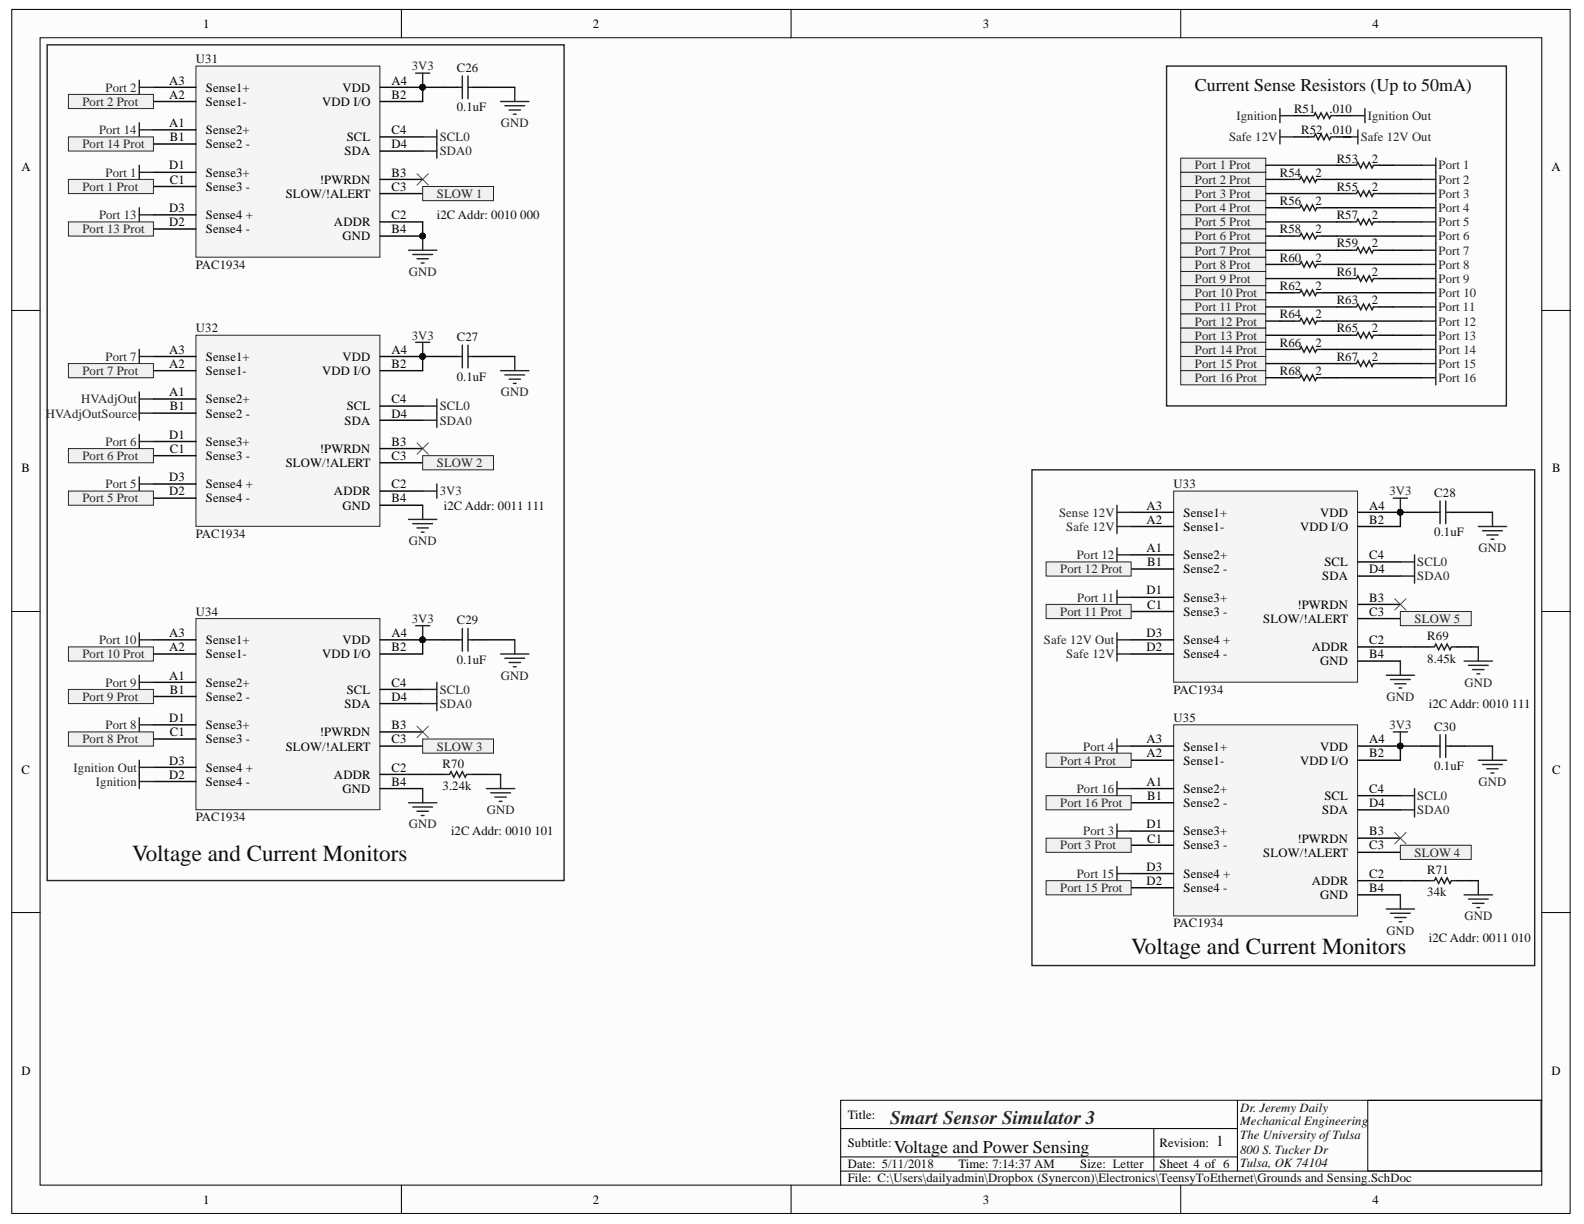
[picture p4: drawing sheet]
<svg xmlns="http://www.w3.org/2000/svg" width="279mm" height="216mm" viewBox="0 0 279 216" stroke-linecap="round" stroke-linejoin="round" font-family="sans-serif">
<defs><g id="words">
<g font-size="4.1" fill="#0e0e0e">
<text x="23.3" y="152">Voltage and Current Monitors</text>
<text x="199.5" y="168.2">Voltage and Current Monitors</text>
</g>
<text font-size="3.4" fill="#262626" x="157" y="198.3">Smart Sensor Simulator 3</text>
<g font-size="3.2" fill="#0e0e0e">
<text x="210.8" y="16">Current Sense Resistors (Up to 50mA)</text>
<text x="157.7" y="203.4">Voltage and Power Sensing</text>
</g>
<text font-size="2.7" fill="#0e0e0e" x="214.5" y="202.2">1</text>
<g font-size="2.2">
<text x="35.9" y="4.9">1</text>
<text x="104.6" y="4.9">2</text>
<text x="173.4" y="4.9">3</text>
<text x="242.1" y="4.9">4</text>
<text x="29.8" y="14.9">A3</text>
<text x="29.8" y="17.4">A2</text>
<text x="36.3" y="16.2">Sense1+</text>
<text x="60.4" y="16.2">VDD</text>
<text x="69.1" y="14.9">A4</text>
<text x="69.1" y="17.4">B2</text>
<text x="29.8" y="22.4">A1</text>
<text x="36.3" y="18.6">Sense1-</text>
<text x="36.3" y="23.7">Sense2+</text>
<text x="56.8" y="18.6">VDD I/O</text>
<text x="69.1" y="23.7">C4</text>
<text x="29.8" y="29.9">D1</text>
<text x="29.9" y="24.9">B1</text>
<text x="36.3" y="26.2">Sense2 -</text>
<text x="60.8" y="27.4">SDA</text>
<text x="61.2" y="24.9">SCL</text>
<text x="69.1" y="26.2">D4</text>
<text x="3.8" y="30.2">A</text>
<text x="29.9" y="32.4">C1</text>
<text x="36.3" y="31.2">Sense3+</text>
<text x="36.3" y="33.7">Sense3 -</text>
<text x="50.4" y="34.9">SLOW/!ALERT</text>
<text x="56.4" y="32.4">!PWRDN</text>
<text x="69.1" y="31.2">B3</text>
<text x="69.1" y="33.7">C3</text>
<text x="273.7" y="30.2">A</text>
<text x="29.8" y="37.4">D3</text>
<text x="29.8" y="39.9">D2</text>
<text x="36.3" y="38.6">Sense4 +</text>
<text x="36.3" y="41.1">Sense4 -</text>
<text x="58.9" y="39.9">ADDR</text>
<text x="69.1" y="38.6">C2</text>
<text x="69.1" y="41.1">B4</text>
<text x="60.4" y="42.4">GND</text>
<text x="29.8" y="62.4">A3</text>
<text x="29.8" y="64.9">A2</text>
<text x="36.3" y="63.6">Sense1+</text>
<text x="60.4" y="63.6">VDD</text>
<text x="69.1" y="62.4">A4</text>
<text x="69.1" y="64.9">B2</text>
<text x="29.8" y="69.9">A1</text>
<text x="36.3" y="66.1">Sense1-</text>
<text x="36.3" y="71.2">Sense2+</text>
<text x="56.8" y="66.1">VDD I/O</text>
<text x="69.1" y="71.2">C4</text>
<text x="29.8" y="77.4">D1</text>
<text x="29.9" y="72.4">B1</text>
<text x="36.3" y="73.7">Sense2 -</text>
<text x="60.8" y="74.9">SDA</text>
<text x="61.2" y="72.4">SCL</text>
<text x="69.1" y="73.7">D4</text>
<text x="3.8" y="83.3">B</text>
<text x="29.9" y="79.9">C1</text>
<text x="36.3" y="78.6">Sense3+</text>
<text x="36.3" y="81.1">Sense3 -</text>
<text x="50.4" y="82.4">SLOW/!ALERT</text>
<text x="56.4" y="79.9">!PWRDN</text>
<text x="69.1" y="78.6">B3</text>
<text x="69.1" y="81.1">C3</text>
<text x="273.8" y="83.3">B</text>
<text x="29.8" y="84.9">D3</text>
<text x="29.8" y="87.4">D2</text>
<text x="36.3" y="86.1">Sense4 +</text>
<text x="36.3" y="88.6">Sense4 -</text>
<text x="58.9" y="87.4">ADDR</text>
<text x="60.4" y="89.9">GND</text>
<text x="69.1" y="86.1">C2</text>
<text x="69.1" y="88.6">B4</text>
<text x="202.2" y="89.9">A3</text>
<text x="241.5" y="89.9">A4</text>
<text x="202.2" y="92.4">A2</text>
<text x="208.8" y="91.1">Sense1+</text>
<text x="208.8" y="93.7">Sense1-</text>
<text x="229.3" y="93.7">VDD I/O</text>
<text x="232.9" y="91.1">VDD</text>
<text x="241.5" y="92.4">B2</text>
<text x="202.2" y="97.4">A1</text>
<text x="202.4" y="99.9">B1</text>
<text x="208.8" y="98.6">Sense2+</text>
<text x="208.8" y="101.1">Sense2 -</text>
<text x="233.6" y="99.9">SCL</text>
<text x="241.5" y="98.6">C4</text>
<text x="241.5" y="101.1">D4</text>
<text x="202.2" y="104.9">D1</text>
<text x="202.4" y="107.4">C1</text>
<text x="208.8" y="106.1">Sense3+</text>
<text x="228.8" y="107.4">!PWRDN</text>
<text x="233.2" y="102.4">SDA</text>
<text x="241.5" y="106.1">B3</text>
<text x="29.8" y="112.4">A3</text>
<text x="36.3" y="113.6">Sense1+</text>
<text x="60.4" y="113.6">VDD</text>
<text x="69.1" y="112.4">A4</text>
<text x="202.2" y="112.4">D3</text>
<text x="208.8" y="108.6">Sense3 -</text>
<text x="208.8" y="113.6">Sense4 +</text>
<text x="222.8" y="109.9">SLOW/!ALERT</text>
<text x="241.5" y="108.6">C3</text>
<text x="241.5" y="113.6">C2</text>
<text x="29.8" y="114.9">A2</text>
<text x="29.8" y="119.9">A1</text>
<text x="36.3" y="116.1">Sense1-</text>
<text x="56.8" y="116.1">VDD I/O</text>
<text x="69.1" y="114.9">B2</text>
<text x="202.2" y="114.9">D2</text>
<text x="208.8" y="116.1">Sense4 -</text>
<text x="231.4" y="114.9">ADDR</text>
<text x="232.9" y="117.4">GND</text>
<text x="241.5" y="116.1">B4</text>
<text x="29.9" y="122.4">B1</text>
<text x="36.3" y="121.1">Sense2+</text>
<text x="36.3" y="123.6">Sense2 -</text>
<text x="60.8" y="124.9">SDA</text>
<text x="61.2" y="122.4">SCL</text>
<text x="69.1" y="121.1">C4</text>
<text x="69.1" y="123.6">D4</text>
<text x="29.8" y="127.3">D1</text>
<text x="29.9" y="129.9">C1</text>
<text x="36.3" y="128.6">Sense3+</text>
<text x="36.3" y="131.1">Sense3 -</text>
<text x="56.4" y="129.9">!PWRDN</text>
<text x="69.1" y="128.6">B3</text>
<text x="69.1" y="131.1">C3</text>
<text x="202.2" y="131.1">A3</text>
<text x="241.5" y="131.1">A4</text>
<text x="3.8" y="136.4">C</text>
<text x="29.8" y="134.9">D3</text>
<text x="29.8" y="137.4">D2</text>
<text x="36.3" y="136.1">Sense4 +</text>
<text x="50.4" y="132.4">SLOW/!ALERT</text>
<text x="58.9" y="137.4">ADDR</text>
<text x="69.1" y="136.1">C2</text>
<text x="202.2" y="133.6">A2</text>
<text x="208.8" y="132.4">Sense1+</text>
<text x="208.8" y="134.9">Sense1-</text>
<text x="229.3" y="134.9">VDD I/O</text>
<text x="232.9" y="132.4">VDD</text>
<text x="241.5" y="133.6">B2</text>
<text x="273.8" y="136.4">C</text>
<text x="36.3" y="138.6">Sense4 -</text>
<text x="60.4" y="139.9">GND</text>
<text x="69.1" y="138.6">B4</text>
<text x="202.2" y="138.6">A1</text>
<text x="202.4" y="141.1">B1</text>
<text x="208.8" y="139.9">Sense2+</text>
<text x="208.8" y="142.4">Sense2 -</text>
<text x="233.2" y="143.6">SDA</text>
<text x="233.6" y="141.1">SCL</text>
<text x="241.5" y="139.9">C4</text>
<text x="241.5" y="142.4">D4</text>
<text x="202.2" y="146.1">D1</text>
<text x="202.4" y="148.6">C1</text>
<text x="208.8" y="147.3">Sense3+</text>
<text x="208.8" y="149.8">Sense3 -</text>
<text x="228.8" y="148.6">!PWRDN</text>
<text x="241.5" y="147.3">B3</text>
<text x="241.5" y="149.8">C3</text>
<text x="202.2" y="153.6">D3</text>
<text x="208.8" y="154.9">Sense4 +</text>
<text x="222.8" y="151.1">SLOW/!ALERT</text>
<text x="241.5" y="154.9">C2</text>
<text x="202.2" y="156.1">D2</text>
<text x="208.8" y="157.4">Sense4 -</text>
<text x="231.4" y="156.1">ADDR</text>
<text x="232.9" y="158.6">GND</text>
<text x="241.5" y="157.4">B4</text>
<text x="3.8" y="189.5">D</text>
<text x="273.7" y="189.5">D</text>
<text x="149.5" y="197.3">Title:</text>
<text x="149.5" y="202.3">Subtitle:</text>
<text x="204.5" y="202.3">Revision:</text>
<text x="149.5" y="206.1">Date: 5/11/2018</text>
<text x="149.5" y="208.6">File: C:\Users\dailyadmin\Dropbox (Synercon)\Electronics\TeensyToEthernet\Grounds and Sensing.SchDoc</text>
<text x="169" y="206.1">Time: 7:14:37 AM</text>
<text x="190.5" y="206.1">Size: Letter</text>
<text x="204.5" y="206.1">Sheet 4 of 6</text>
<text x="35.9" y="212.3">1</text>
<text x="104.6" y="212.3">2</text>
<text x="173.4" y="212.3">3</text>
<text x="242.1" y="212.3">4</text>
</g>
<g font-size="2.2" fill="#0e0e0e">
<text x="34.6" y="11.2">U31</text>
<text x="80.6" y="12.7">C26</text>
<text x="80.6" y="19.7">0.1uF</text>
<text x="228.3" y="19.9">R51</text>
<text x="229.5" y="23.7">R52 .010</text>
<text x="234.5" y="19.9">.010</text>
<text x="235.8" y="28.7">R53</text>
<text x="242" y="28.7">2</text>
<text x="225.8" y="31.2">R54</text>
<text x="232" y="31.2">2</text>
<text x="235.8" y="33.7">R55</text>
<text x="242" y="33.7">2</text>
<text x="77.1" y="38.6">i2C Addr: 0010 000</text>
<text x="225.8" y="36.1">R56</text>
<text x="225.8" y="41.1">R58</text>
<text x="232" y="36.1">2</text>
<text x="232" y="41.1">2</text>
<text x="235.8" y="38.6">R57</text>
<text x="242" y="38.6">2</text>
<text x="34.6" y="47.4">PAC1934</text>
<text x="225.8" y="46.2">R60</text>
<text x="232" y="46.2">2</text>
<text x="235.8" y="43.6">R59</text>
<text x="242" y="43.6">2</text>
<text x="225.8" y="51.2">R62</text>
<text x="232" y="51.2">2</text>
<text x="235.8" y="48.7">R61</text>
<text x="235.8" y="53.7">R63</text>
<text x="242" y="48.7">2</text>
<text x="242" y="53.7">2</text>
<text x="34.6" y="58.6">U32</text>
<text x="225.8" y="56.1">R64</text>
<text x="232" y="56.1">2</text>
<text x="235.8" y="58.6">R65</text>
<text x="242" y="58.6">2</text>
<text x="80.6" y="60.2">C27</text>
<text x="225.8" y="61.1">R66</text>
<text x="232" y="61.1">2</text>
<text x="235.8" y="63.6">R67</text>
<text x="242" y="63.6">2</text>
<text x="80.6" y="67.1">0.1uF</text>
<text x="225.8" y="66.1">R68</text>
<text x="232" y="66.1">2</text>
<text x="78.3" y="89.9">i2C Addr: 0011 111</text>
<text x="207" y="86.1">U33</text>
<text x="253" y="87.6">C28</text>
<text x="34.6" y="94.9">PAC1934</text>
<text x="253" y="94.6">0.1uF</text>
<text x="34.6" y="108.6">U34</text>
<text x="80.6" y="110.1">C29</text>
<text x="251.8" y="112.9">R69</text>
<text x="80.6" y="117.1">0.1uF</text>
<text x="251.8" y="116.9">8.45k</text>
<text x="207" y="122.4">PAC1934</text>
<text x="252" y="124.9">i2C Addr: 0010 111</text>
<text x="207" y="127.3">U35</text>
<text x="253" y="128.9">C30</text>
<text x="78.1" y="135.4">R70</text>
<text x="253" y="135.8">0.1uF</text>
<text x="78.1" y="139.4">3.24k</text>
<text x="34.6" y="144.9">PAC1934</text>
<text x="79.6" y="147.3">i2C Addr: 0010 101</text>
<text x="251.8" y="154.1">R71</text>
<text x="251.8" y="158.1">34k</text>
<text x="207" y="163.6">PAC1934</text>
<text x="252" y="166.1">i2C Addr: 0011 010</text>
<text x="218.8" y="196.1">Dr. Jeremy Daily</text>
<text x="218.8" y="200.9">The University of Tulsa</text>
<text x="218.8" y="198.5">Mechanical Engineering</text>
<text x="218.8" y="203.6">800 S. Tucker Dr</text>
<text x="218.8" y="205.8">Tulsa, OK 74104</text>
</g>
<g font-size="2.2" fill="#262626">
<text x="18.6" y="16.2">Port 2</text>
<text x="72.6" y="12.4">3V3</text>
<text x="14.5" y="18.6">Port 2 Prot</text>
<text x="17.5" y="23.7">Port 14</text>
<text x="88.3" y="22.4">GND</text>
<text x="218.1" y="21.2">Ignition</text>
<text x="241.3" y="21.2">Ignition Out</text>
<text x="14.5" y="26.2">Port 14 Prot</text>
<text x="77.6" y="24.9">SCL0</text>
<text x="77.6" y="27.4">SDA0</text>
<text x="210.8" y="29.9">Port 1 Prot</text>
<text x="216.8" y="24.9">Safe 12V</text>
<text x="240" y="24.9">Safe 12V Out</text>
<text x="253.8" y="29.9">Port 1</text>
<text x="14.5" y="33.7">Port 1 Prot</text>
<text x="18.6" y="31.2">Port 1</text>
<text x="77.1" y="34.9">SLOW 1</text>
<text x="210.8" y="32.4">Port 2 Prot</text>
<text x="210.8" y="34.9">Port 3 Prot</text>
<text x="253.8" y="32.4">Port 2</text>
<text x="253.8" y="34.9">Port 3</text>
<text x="14.5" y="41.1">Port 13 Prot</text>
<text x="17.5" y="38.6">Port 13</text>
<text x="210.8" y="37.4">Port 4 Prot</text>
<text x="210.8" y="39.9">Port 5 Prot</text>
<text x="253.8" y="37.4">Port 4</text>
<text x="253.8" y="39.9">Port 5</text>
<text x="210.8" y="42.4">Port 6 Prot</text>
<text x="210.8" y="44.9">Port 7 Prot</text>
<text x="210.8" y="47.4">Port 8 Prot</text>
<text x="253.8" y="42.4">Port 6</text>
<text x="253.8" y="44.9">Port 7</text>
<text x="253.8" y="47.4">Port 8</text>
<text x="72.1" y="48.7">GND</text>
<text x="210.8" y="49.9">Port 9 Prot</text>
<text x="210.8" y="52.4">Port 10 Prot</text>
<text x="253.8" y="49.9">Port 9</text>
<text x="253.8" y="52.4">Port 10</text>
<text x="72.6" y="59.9">3V3</text>
<text x="210.8" y="54.9">Port 11 Prot</text>
<text x="210.8" y="57.4">Port 12 Prot</text>
<text x="210.8" y="59.9">Port 13 Prot</text>
<text x="253.8" y="54.9">Port 11</text>
<text x="253.8" y="57.4">Port 12</text>
<text x="253.8" y="59.9">Port 13</text>
<text x="18.6" y="63.6">Port 7</text>
<text x="210.8" y="62.4">Port 14 Prot</text>
<text x="210.8" y="64.9">Port 15 Prot</text>
<text x="253.8" y="62.4">Port 14</text>
<text x="253.8" y="64.9">Port 15</text>
<text x="14.3" y="71.2">HVAdjOut</text>
<text x="14.5" y="66.1">Port 7 Prot</text>
<text x="88.3" y="69.9">GND</text>
<text x="210.8" y="67.4">Port 16 Prot</text>
<text x="253.8" y="67.4">Port 16</text>
<text x="8.1" y="73.7">HVAdjOutSource</text>
<text x="77.6" y="72.4">SCL0</text>
<text x="77.6" y="74.9">SDA0</text>
<text x="14.5" y="81.1">Port 6 Prot</text>
<text x="18.6" y="78.6">Port 6</text>
<text x="77.1" y="82.4">SLOW 2</text>
<text x="14.5" y="88.6">Port 5 Prot</text>
<text x="18.6" y="86.1">Port 5</text>
<text x="77.6" y="87.4">3V3</text>
<text x="245.1" y="87.4">3V3</text>
<text x="186.8" y="91.1">Sense 12V</text>
<text x="188.1" y="93.7">Safe 12V</text>
<text x="72.1" y="96.1">GND</text>
<text x="187" y="101.1">Port 12 Prot</text>
<text x="189.9" y="98.6">Port 12</text>
<text x="250" y="99.9">SCL0</text>
<text x="260.8" y="97.4">GND</text>
<text x="190" y="106.1">Port 11</text>
<text x="250" y="102.4">SDA0</text>
<text x="17.5" y="113.6">Port 10</text>
<text x="72.6" y="109.9">3V3</text>
<text x="184.1" y="113.6">Safe 12V Out</text>
<text x="187" y="108.6">Port 11 Prot</text>
<text x="249.5" y="109.9">SLOW 5</text>
<text x="14.5" y="116.1">Port 10 Prot</text>
<text x="88.3" y="119.9">GND</text>
<text x="188.1" y="116.1">Safe 12V</text>
<text x="14.5" y="123.6">Port 9 Prot</text>
<text x="18.6" y="121.1">Port 9</text>
<text x="77.6" y="122.4">SCL0</text>
<text x="77.6" y="124.9">SDA0</text>
<text x="244.6" y="123.6">GND</text>
<text x="258.3" y="121.1">GND</text>
<text x="14.5" y="131.1">Port 8 Prot</text>
<text x="18.6" y="128.6">Port 8</text>
<text x="245.1" y="128.6">3V3</text>
<text x="13" y="136.1">Ignition Out</text>
<text x="77.1" y="132.4">SLOW 3</text>
<text x="187" y="134.9">Port 4 Prot</text>
<text x="191.1" y="132.4">Port 4</text>
<text x="16.9" y="138.6">Ignition</text>
<text x="85.9" y="143.6">GND</text>
<text x="187" y="142.4">Port 16 Prot</text>
<text x="189.9" y="139.9">Port 16</text>
<text x="250" y="141.1">SCL0</text>
<text x="250" y="143.6">SDA0</text>
<text x="260.8" y="138.6">GND</text>
<text x="72.1" y="146.1">GND</text>
<text x="187" y="149.8">Port 3 Prot</text>
<text x="191.1" y="147.3">Port 3</text>
<text x="189.9" y="154.9">Port 15</text>
<text x="249.5" y="151.1">SLOW 4</text>
<text x="187" y="157.4">Port 15 Prot</text>
<text x="244.6" y="164.9">GND</text>
<text x="258.3" y="162.4">GND</text>
</g>
</g></defs>
<g fill="#fcfcfc" stroke="#000" stroke-width=".18">
<path d="M2.1 1.7h274.9v212.3h-274.9z"/>
<path d="M7.1 6.7h264.9v202.3h-264.9z"/>
</g>
<g fill="none" stroke="#000" stroke-width=".18">
<path d="M70.8 1.7v5M139.5 1.7v5M208.3 1.7v5M2.1 54.8h5M272 54.8h5M2.1 107.9h5M272 107.9h5M2.1 161h5M272 161h5M148.3 199.1h70M203.5 199.1v7.5M218.3 194.1v12.5"/>
<path d="M241.3 194.1h30.5v12.4h-30.5zM272 194.1h-123.7v15M70.8 209.1v5M139.5 209.1v5M148.3 204.1h70M148.3 206.6h123.7M208.3 209.1v5"/>
</g>
<path d="M34.6 11.7h32.4v33.7h-32.4z" fill="#f5f5f5" stroke="#262626" stroke-width=".18"/>
<g fill="none" stroke="#000" stroke-width=".25">
<path d="M27.1 15.4h7.5M27.1 17.9h7.5M67.1 15.4h7.5M67.1 17.9h7.5M27.1 22.9h7.5M27.1 25.4h7.5M27.1 30.4h7.5M27.1 32.9h7.5M27.1 37.9h7.5M67.1 24.1h7.5M67.1 26.6h7.5M67.1 31.6h7.5"/>
<path d="M67.1 34.1h7.5M67.1 39.1h7.5M27.1 40.4h7.5M67.1 41.6h7.5"/>
</g>
<g fill="#0e0e0e" stroke="#0e0e0e" stroke-width=".18">
<circle cx="74.5" cy="15.4" r=".48"/>
<circle cx="74.5" cy="41.6" r=".48"/>
</g>
<path d="M34.6 59.1h32.4v33.7h-32.4z" fill="#f5f5f5" stroke="#262626" stroke-width=".18"/>
<g fill="none" stroke="#000" stroke-width=".25">
<path d="M27.1 62.9h7.5M27.1 65.4h7.5M27.1 70.4h7.5M27.1 72.9h7.5M27.1 77.9h7.5M67.1 62.9h7.5M67.1 65.4h7.5M67.1 71.6h7.5M67.1 74.1h7.5M67.1 79.1h7.5M27.1 80.4h7.5M27.1 85.4h7.5"/>
<path d="M27.1 87.9h7.5M67.1 81.6h7.5M67.1 86.6h7.5M67.1 89.1h7.5"/>
</g>
<circle cx="74.5" cy="62.9" r=".48" fill="#0e0e0e" stroke="#0e0e0e" stroke-width=".18"/>
<path d="M34.6 109.1h32.4v33.7h-32.4z" fill="#f5f5f5" stroke="#262626" stroke-width=".18"/>
<g fill="none" stroke="#000" stroke-width=".25">
<path d="M27.1 112.9h7.5M27.1 115.4h7.5M67.1 112.9h7.5M67.1 115.4h7.5M27.1 120.4h7.5M27.1 122.9h7.5M27.1 127.9h7.5M27.1 130.4h7.5M27.1 135.4h7.5M27.1 137.8h7.5M67.1 121.6h7.5M67.1 124.1h7.5"/>
<path d="M67.1 129.1h7.5M67.1 131.6h7.5M67.1 136.6h7.5M67.1 139.1h7.5"/>
</g>
<circle cx="74.5" cy="112.8" r=".48" fill="#0e0e0e" stroke="#0e0e0e" stroke-width=".18"/>
<g fill="#f0f0f0" stroke="#262626" stroke-width=".18">
<path d="M208.3 47.9h15v2.5h-15z" fill-rule="evenodd"/>
<path d="M208.3 50.4h15v2.5h-15z" fill-rule="evenodd"/>
<path d="M208.3 52.9h15v2.5h-15z" fill-rule="evenodd"/>
<path d="M208.3 55.4h15v2.5h-15z" fill-rule="evenodd"/>
<path d="M208.3 57.9h15v2.5h-15z" fill-rule="evenodd"/>
<path d="M208.3 60.4h15v2.5h-15z" fill-rule="evenodd"/>
<path d="M208.3 62.9h15v2.5h-15z" fill-rule="evenodd"/>
<path d="M208.3 65.4h15v2.5h-15z" fill-rule="evenodd"/>
</g>
<path d="M250.8 49.1h2.5M250.8 51.6h2.5M250.8 54.1h2.5M250.8 56.6h2.5M250.8 59.1h2.5M253.3 47.9v20M250.8 61.6h2.5M250.8 64.1h2.5M250.8 66.6h2.5" fill="none" stroke="#262626" stroke-width=".25"/>
<g fill="#f0f0f0" stroke="#262626" stroke-width=".18">
<path d="M208.3 27.9h15v2.5h-15z" fill-rule="evenodd"/>
<path d="M208.3 30.4h15v2.5h-15z" fill-rule="evenodd"/>
<path d="M208.3 32.9h15v2.5h-15z" fill-rule="evenodd"/>
<path d="M208.3 35.4h15v2.5h-15z" fill-rule="evenodd"/>
<path d="M208.3 37.9h15v2.5h-15z" fill-rule="evenodd"/>
<path d="M208.3 40.4h15v2.5h-15z" fill-rule="evenodd"/>
<path d="M208.3 42.9h15v2.5h-15z" fill-rule="evenodd"/>
<path d="M208.3 45.4h15v2.5h-15z" fill-rule="evenodd"/>
</g>
<g fill="none" stroke="#000" stroke-width=".25">
<path d="M78.3 15.4h2.5M83.3 15.4h2.5M225.8 31.6h2.5M225.8 36.6h2.5M228.3 20.4h2.5M228.3 24.1h2.5M233.3 31.6h2.5M233.3 36.6h2.5M235.8 29.1h2.5M235.8 34.1h2.5M235.8 39.1h2.5M235.8 20.4h2.5"/>
<path d="M235.8 24.1h2.5M243.3 29.1h2.5M243.3 34.1h2.5M243.3 39.1h2.5M225.8 41.6h2.5M225.8 46.6h2.5M225.8 51.6h2.5M225.8 56.6h2.5M233.3 41.6h2.5M233.3 46.6h2.5M233.3 51.6h2.5M233.3 56.6h2.5"/>
<path d="M235.8 44.1h2.5M235.8 49.1h2.5M235.8 54.1h2.5M235.8 59.1h2.5M243.3 44.1h2.5M243.3 49.1h2.5M243.3 54.1h2.5M243.3 59.1h2.5M225.8 61.6h2.5M225.8 66.6h2.5M233.3 61.6h2.5M233.3 66.6h2.5"/>
<path d="M235.8 64.1h2.5M243.3 64.1h2.5"/>
</g>
<g fill="none" stroke="#1c1c1c" stroke-width=".25">
<path d="M80.8 15.4h.8M81.6 13.4v4M82.6 13.4v4M82.6 15.4h.7M228.3 31.6h1l.2-.5 .5 1 .5-1 .5 1 .5-1 .5 1 .3-.5h1M228.3 36.6h1l.2-.5 .5 1 .5-1 .5 1 .5-1 .5 1 .3-.5h1M230.8 20.4h1l.2-.5 .5 1 .5-1 .5 1 .5-1 .5 1 .3-.5h1M230.8 24.1h1l.2-.5 .5 1 .5-1 .5 1 .5-1 .5 1 .3-.5h1M238.3 29.1h1l.2-.5 .5 1 .5-1 .5 1 .5-1 .5 1 .3-.5h1M238.3 34.1h1l.2-.5 .5 1 .5-1 .5 1 .5-1 .5 1 .3-.5h1M238.3 39.1h1l.2-.5 .5 1 .5-1 .5 1 .5-1 .5 1 .3-.5h1M228.3 41.6h1l.2-.5 .5 1 .5-1 .5 1 .5-1 .5 1 .3-.5h1"/>
<path d="M228.3 46.6h1l.2-.5 .5 1 .5-1 .5 1 .5-1 .5 1 .3-.5h1M228.3 51.6h1l.2-.5 .5 1 .5-1 .5 1 .5-1 .5 1 .3-.5h1M228.3 56.6h1l.2-.5 .5 1 .5-1 .5 1 .5-1 .5 1 .3-.5h1M238.3 44.1h1l.2-.5 .5 1 .5-1 .5 1 .5-1 .5 1 .3-.5h1M238.3 49.1h1l.2-.5 .5 1 .5-1 .5 1 .5-1 .5 1 .3-.5h1M238.3 54.1h1l.2-.5 .5 1 .5-1 .5 1 .5-1 .5 1 .3-.5h1M238.3 59.1h1l.2-.5 .5 1 .5-1 .5 1 .5-1 .5 1 .3-.5h1M228.3 61.6h1l.2-.5 .5 1 .5-1 .5 1 .5-1 .5 1 .3-.5h1M228.3 66.6h1l.2-.5 .5 1 .5-1 .5 1 .5-1 .5 1 .3-.5h1M238.3 64.1h1l.2-.5 .5 1 .5-1 .5 1 .5-1 .5 1 .3-.5h1"/>
</g>
<g fill="none" stroke="#262626" stroke-width=".25">
<path d="M73.3 12.9h2.5M74.6 12.9v2.5M88.3 17.9h5M89 18.7h3.5M89.8 19.4h2M90.8 15.4v2.5M205.8 11.7h59.9v59.9h-59.9zM225.8 19.2v2.5M240.8 19.2v2.5M74.6 24.1h2.5M74.6 26.6h2.5M77.1 22.9v5"/>
<path d="M90.5 20.2h.5M225.8 20.4h2.5M225.8 24.1h2.5M225.8 22.9v2.5M237 24.1h2.5M238.3 20.4h2.5M239.5 22.9v2.5M250.8 29.1h2.5M250.8 31.6h2.5M250.8 34.1h2.5M250.8 36.6h2.5M250.8 39.1h2.5"/>
<path d="M253.3 27.9v20M72.1 44.1h5M72.8 44.9h3.5M73.6 45.6h2M74.3 46.4h.5M74.6 41.6v2.5M250.8 41.6h2.5M250.8 44.1h2.5M250.8 46.6h2.5M73.3 60.4h2.5M74.6 60.4v2.5M74.6 71.6h2.5"/>
<path d="M74.6 74.1h2.5M77.1 70.4v5M72.1 91.6h5M72.8 92.4h3.5M73.6 93.1h2M74.3 93.9h.5M74.6 89.1v2.5M73.3 110.4h2.5M74.6 110.4v2.5M74.6 139.1v2.5M72.1 141.6h5M72.8 142.3h3.5"/>
<path d="M73.6 143.1h2M74.3 143.8h.5"/>
</g>
<g fill="#0e0e0e" stroke="#0e0e0e" stroke-width=".18">
<circle cx="74.5" cy="41.6" r=".48"/>
<circle cx="74.5" cy="15.4" r=".48"/>
<circle cx="74.5" cy="62.9" r=".48"/>
<circle cx="74.5" cy="112.8" r=".48"/>
</g>
<g fill="#f0f0f0" stroke="#262626" stroke-width=".18">
<path d="M74.6 32.9h12.5v2.5h-12.5z" fill-rule="evenodd"/>
<path d="M74.6 130.4h12.5v2.5h-12.5z" fill-rule="evenodd"/>
<path d="M74.6 80.4h12.5v2.5h-12.5z" fill-rule="evenodd"/>
</g>
<path d="M78.3 62.9h2.5M83.3 62.9h2.5M78.3 112.9h2.5M83.3 112.9h2.5M75.8 136.6h2.5M83.3 136.6h2.5" fill="none" stroke="#000" stroke-width=".25"/>
<path d="M80.8 62.9h.8M81.6 60.9v4M82.6 60.9v4M82.6 62.9h.7M80.8 112.9h.8M81.6 110.9v4M82.6 110.9v4M82.6 112.9h.7M78.3 136.6h1l.3-.5 .5 1 .5-1 .5 1 .5-1 .5 1 .2-.5h1" fill="none" stroke="#1c1c1c" stroke-width=".25"/>
<g fill="none" stroke="#262626" stroke-width=".25">
<path d="M88.3 65.4h5M89 66.1h3.5M89.8 66.9h2M90.5 67.6h.5M90.8 62.9v2.5M74.6 86.6h2.5M77.1 85.4v2.5M88.3 115.4h5M89 116.1h3.5M89.8 116.9h2M90.5 117.6h.5M90.8 112.9v2.5"/>
<path d="M74.6 121.6h2.5M74.6 124.1h2.5M77.1 120.4v5M85.8 139.1h5M86.6 139.8h3.4M88.3 136.6v2.5M87.3 140.6h2M88.1 141.3h.5"/>
</g>
<path d="M207 86.6h32.5v33.7h-32.5z" fill="#f5f5f5" stroke="#262626" stroke-width=".18"/>
<g fill="none" stroke="#000" stroke-width=".25">
<path d="M199.5 90.4h7.5M199.5 92.9h7.5M199.5 97.9h7.5M239.5 90.4h7.5M239.5 92.9h7.5M239.5 99.1h7.5M199.5 100.4h7.5M199.5 105.4h7.5M199.5 107.9h7.5M199.5 112.9h7.5M199.5 115.4h7.5M239.5 101.6h7.5"/>
<path d="M239.5 106.6h7.5M239.5 109.1h7.5M239.5 114.1h7.5M239.5 116.6h7.5"/>
</g>
<circle cx="247" cy="90.4" r=".48" fill="#0e0e0e" stroke="#0e0e0e" stroke-width=".18"/>
<path d="M245.8 87.9h2.5M247 87.9v2.5M244.5 119.1h5M245.3 119.9h3.5M247 116.6v2.5M246 120.6h2M246.8 121.4h.5" fill="none" stroke="#262626" stroke-width=".25"/>
<path d="M247 107.9h12.5v2.5h-12.5z" fill-rule="evenodd" fill="#f0f0f0" stroke="#262626" stroke-width=".18"/>
<path d="M250.8 90.4h2.5M255.8 90.4h2.5M249.5 114.1h2.5M257 114.1h2.5" fill="none" stroke="#000" stroke-width=".25"/>
<path d="M253.3 90.4h.7M254 88.4v4M255 88.4v4M255 90.4h.8M252 114.1h1l.3-.5 .5 1 .5-1 .5 1 .5-1 .5 1 .2-.5h1" fill="none" stroke="#1c1c1c" stroke-width=".25"/>
<g fill="none" stroke="#262626" stroke-width=".25">
<path d="M197 92.9h2.5M197 89.1v5M197 90.4h2.5M247 99.1h2.5M249.5 97.9v5M260.8 92.9h5M261.5 93.6h3.5M262.3 94.4h2M263 95.1h.5M263.3 90.4v2.5M247 101.6h2.5M258.3 116.6h5"/>
<path d="M259 117.4h3.5M259.8 118.1h2M260.5 118.9h.5M260.8 114.1v2.5M24.6 126.6v2.5M24.6 127.9h2.5"/>
</g>
<path d="M12.1 129.1h15v2.5h-15z" fill-rule="evenodd" fill="#f0f0f0" stroke="#262626" stroke-width=".18"/>
<path d="M24.6 84.1v2.5M24.6 85.4h2.5" fill="none" stroke="#262626" stroke-width=".25"/>
<path d="M12.1 86.6h15v2.5h-15z" fill-rule="evenodd" fill="#f0f0f0" stroke="#262626" stroke-width=".18"/>
<path d="M24.6 76.6v2.5M24.6 77.9h2.5" fill="none" stroke="#262626" stroke-width=".25"/>
<path d="M12.1 79.1h15v2.5h-15z" fill-rule="evenodd" fill="#f0f0f0" stroke="#262626" stroke-width=".18"/>
<path d="M197 96.6v2.5M197 97.9h2.5" fill="none" stroke="#262626" stroke-width=".25"/>
<path d="M184.5 99.1h15v2.5h-15z" fill-rule="evenodd" fill="#f0f0f0" stroke="#262626" stroke-width=".18"/>
<path d="M197 104.1v2.5M197 105.4h2.5M24.6 134.1v5M24.6 137.8h2.5M24.6 135.4h2.5" fill="none" stroke="#262626" stroke-width=".25"/>
<path d="M184.5 106.6h15v2.5h-15z" fill-rule="evenodd" fill="#f0f0f0" stroke="#262626" stroke-width=".18"/>
<path d="M24.6 111.6v2.5M24.6 112.9h2.5" fill="none" stroke="#262626" stroke-width=".25"/>
<path d="M12.1 114.1h15v2.5h-15z" fill-rule="evenodd" fill="#f0f0f0" stroke="#262626" stroke-width=".18"/>
<path d="M24.6 119.1v2.5M24.6 120.4h2.5" fill="none" stroke="#262626" stroke-width=".25"/>
<path d="M12.1 121.6h15v2.5h-15z" fill-rule="evenodd" fill="#f0f0f0" stroke="#262626" stroke-width=".18"/>
<path d="M24.6 36.6v2.5M24.6 37.9h2.5M197 111.6v5M197 112.9h2.5M197 115.4h2.5" fill="none" stroke="#262626" stroke-width=".25"/>
<path d="M12.1 39.1h15v2.5h-15z" fill-rule="evenodd" fill="#f0f0f0" stroke="#262626" stroke-width=".18"/>
<path d="M24.6 29.1v2.5M24.6 30.4h2.5" fill="none" stroke="#262626" stroke-width=".25"/>
<path d="M12.1 31.6h15v2.5h-15z" fill-rule="evenodd" fill="#f0f0f0" stroke="#262626" stroke-width=".18"/>
<path d="M24.6 14.2v2.5M24.6 15.4h2.5" fill="none" stroke="#262626" stroke-width=".25"/>
<path d="M12.1 16.7h15v2.5h-15z" fill-rule="evenodd" fill="#f0f0f0" stroke="#262626" stroke-width=".18"/>
<path d="M24.6 21.7v2.4M24.6 22.9h2.5" fill="none" stroke="#262626" stroke-width=".25"/>
<path d="M12.1 24.1h15v2.5h-15z" fill-rule="evenodd" fill="#f0f0f0" stroke="#262626" stroke-width=".18"/>
<path d="M24.6 61.6v2.5M24.6 62.9h2.5" fill="none" stroke="#262626" stroke-width=".25"/>
<path d="M12.1 64.1h15v2.5h-15z" fill-rule="evenodd" fill="#f0f0f0" stroke="#262626" stroke-width=".18"/>
<path d="M24.6 69.1v5M24.6 70.4h2.5M24.6 72.9h2.5" fill="none" stroke="#262626" stroke-width=".25"/>
<path d="M73.6 30.6l2 2M75.6 30.6l-2 2M73.6 78.1l2 2M75.6 78.1l-2 2M246 105.6l2 2M248 105.6l-2 2M73.6 128.1l2 2M75.6 128.1l-2 2" fill="none" stroke="#4c4c4c" stroke-width=".18"/>
<path d="M207 127.9h32.5v33.7h-32.5z" fill="#f5f5f5" stroke="#262626" stroke-width=".18"/>
<g fill="none" stroke="#000" stroke-width=".25">
<path d="M199.5 131.6h7.5M199.5 134.1h7.5M199.5 139.1h7.5M239.5 131.6h7.5M239.5 134.1h7.5M199.5 141.6h7.5M199.5 146.6h7.5M199.5 149.1h7.5M199.5 154.1h7.5M199.5 156.6h7.5M239.5 140.3h7.5M239.5 142.8h7.5"/>
<path d="M239.5 147.8h7.5M239.5 150.3h7.5M239.5 155.3h7.5M239.5 157.8h7.5"/>
</g>
<circle cx="247" cy="131.6" r=".48" fill="#0e0e0e" stroke="#0e0e0e" stroke-width=".18"/>
<path d="M245.8 129.1h2.5M247 129.1v2.5M247 157.8v2.5M244.5 160.3h5M245.3 161.1h3.5M246 161.8h2M246.8 162.6h.5" fill="none" stroke="#262626" stroke-width=".25"/>
<path d="M247 149.1h12.5v2.5h-12.5z" fill-rule="evenodd" fill="#f0f0f0" stroke="#262626" stroke-width=".18"/>
<path d="M250.8 131.6h2.5M255.8 131.6h2.5M249.5 155.3h2.5M257 155.3h2.5" fill="none" stroke="#000" stroke-width=".25"/>
<path d="M253.3 131.6h.7M254 129.6v4M255 129.6v4M255 131.6h.8M252 155.3h1l.3-.5 .5 1 .5-1 .5 1 .5-1 .5 1 .2-.5h1" fill="none" stroke="#1c1c1c" stroke-width=".25"/>
<g fill="none" stroke="#262626" stroke-width=".25">
<path d="M249.5 139.1v5M260.8 134.1h5M261.5 134.9h3.5M262.3 135.6h2M263 136.3h.5M263.3 131.6v2.5M197 152.8v2.5M197 154.1h2.5M247 140.3h2.5M247 142.8h2.5M258.3 157.8h5M259 158.6h3.5"/>
<path d="M259.8 159.3h2M260.8 155.3v2.5M260.5 160.1h.5"/>
</g>
<path d="M184.5 155.3h15v2.5h-15z" fill-rule="evenodd" fill="#f0f0f0" stroke="#262626" stroke-width=".18"/>
<path d="M197 137.8v2.5M197 139.1h2.5" fill="none" stroke="#262626" stroke-width=".25"/>
<path d="M184.5 140.3h15v2.5h-15z" fill-rule="evenodd" fill="#f0f0f0" stroke="#262626" stroke-width=".18"/>
<path d="M197 145.3v2.5M197 146.6h2.5" fill="none" stroke="#262626" stroke-width=".25"/>
<path d="M184.5 147.8h15v2.5h-15z" fill-rule="evenodd" fill="#f0f0f0" stroke="#262626" stroke-width=".18"/>
<path d="M197 130.4v2.5M197 131.6h2.5" fill="none" stroke="#262626" stroke-width=".25"/>
<path d="M184.5 132.9h15v2.5h-15z" fill-rule="evenodd" fill="#f0f0f0" stroke="#262626" stroke-width=".18"/>
<path d="M246 146.8l2 2M248 146.8l-2 2" fill="none" stroke="#4c4c4c" stroke-width=".18"/>
<path d="M8.3 7.9h91.2v147.4h-91.2zM182 82.9h88.7v87.4h-88.7z" fill="none" stroke="#262626" stroke-width=".25"/>
<g fill="none" stroke="#0e0e0e" stroke-width=".25">
<path d="M78.3 15.4h-3.7v2.5M85.8 15.4h5M74.6 39.1v2.5M223.3 29.1h12.5M223.3 31.6h2.5M223.3 34.1h12.5M223.3 36.6h2.5M223.3 39.1h12.5M235.8 31.6h15M235.8 36.6h15M237 24.1h1.3M245.8 29.1h5"/>
<path d="M245.8 34.1h5M245.8 39.1h5M223.3 49.1h12.5M223.3 51.6h2.5M223.3 54.1h12.5M223.3 56.6h2.5M223.3 59.1h12.5M223.3 41.6h2.5M223.3 44.1h12.5M223.3 46.6h2.5M235.8 51.6h15M235.8 56.6h15"/>
<path d="M235.8 41.6h15M235.8 46.6h15M245.8 49.1h5M245.8 54.1h5M245.8 59.1h5M245.8 44.1h5M78.3 62.9h-3.7v2.5M85.8 62.9h5M223.3 61.6h2.5M223.3 64.1h12.5M223.3 66.6h2.5M235.8 61.6h15"/>
<path d="M235.8 66.6h15M245.8 64.1h5M250.8 90.4h-3.8v2.5M258.3 90.4h5M78.3 112.9h-3.7v2.5M85.8 112.9h5M247 114.1h2.5M259.5 114.1h1.3M74.6 136.6h1.2M85.8 136.6h2.5M250.8 131.6h-3.8v2.5M258.3 131.6h5"/>
<path d="M247 155.3h2.5M259.5 155.3h1.3"/>
</g>
<g fill="#0e0e0e" stroke="#0e0e0e" stroke-width=".18">
<circle cx="74.5" cy="62.9" r=".48"/>
<circle cx="74.5" cy="112.8" r=".48"/>
<circle cx="74.5" cy="15.4" r=".48"/>
<circle cx="74.5" cy="41.6" r=".48"/>
<circle cx="247" cy="90.4" r=".48"/>
<circle cx="247" cy="131.6" r=".48"/>
</g>
<use href="#words"/>
</svg>
